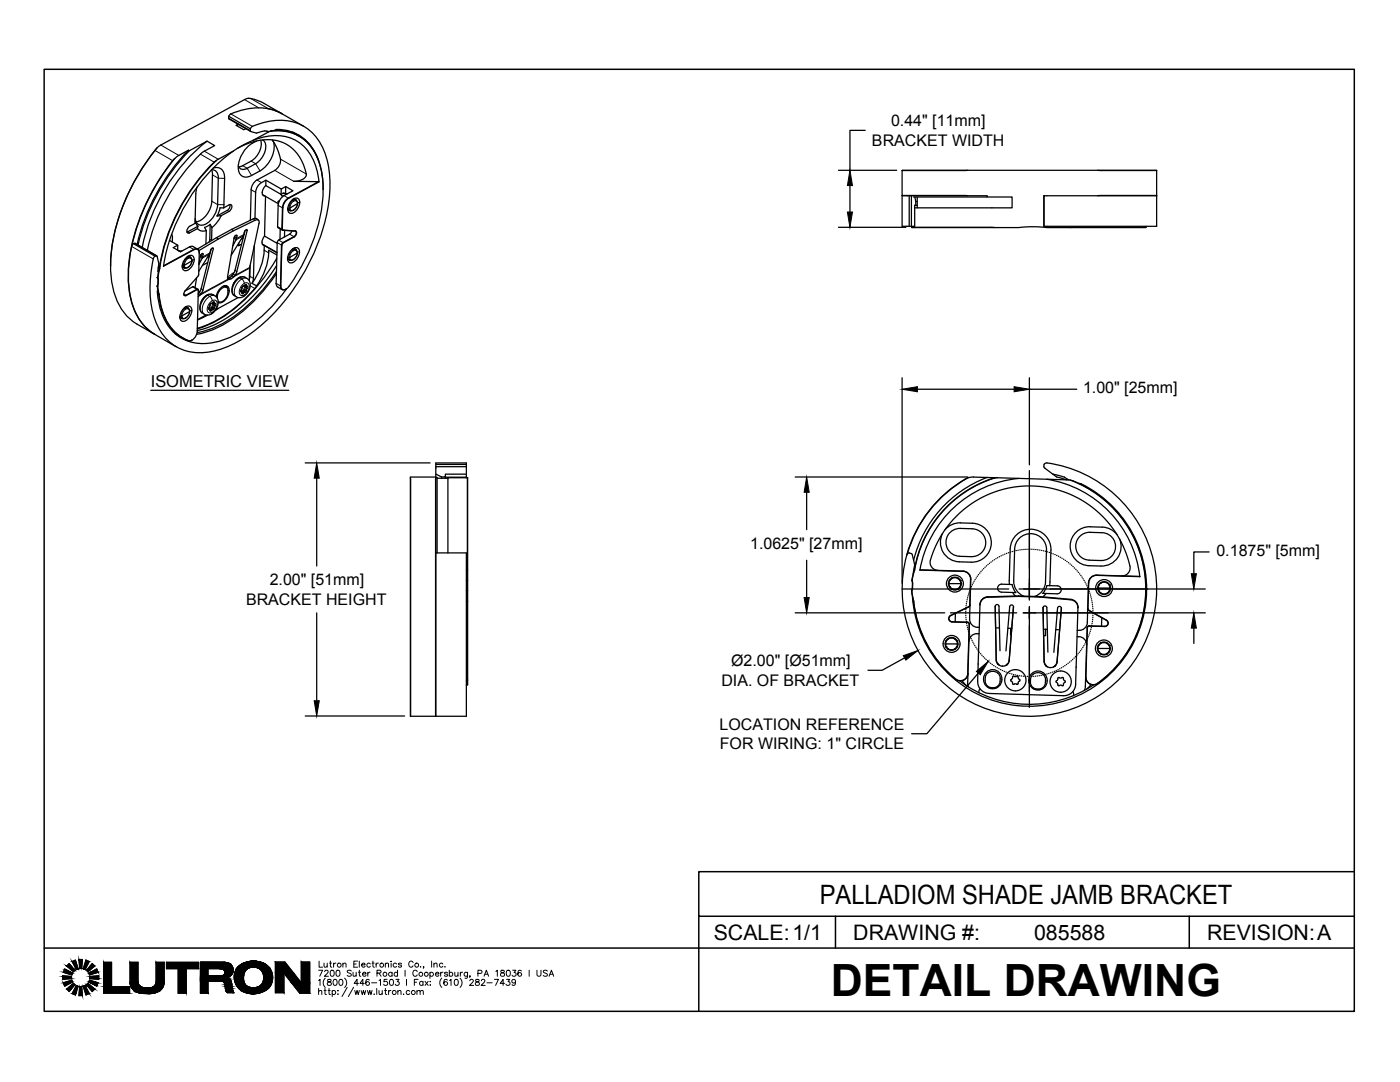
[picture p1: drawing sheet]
<svg xmlns="http://www.w3.org/2000/svg" width="279mm" height="216mm" viewBox="0 0 279 216" stroke-linecap="round" stroke-linejoin="round" font-family="sans-serif">
<defs><g id="words">
<text font-size="8.9" x="165.8" y="198.7">DETAIL DRAWING</text>
<text font-size="5.3" x="163.6" y="180.3">PALLADIOM SHADE JAMB BRACKET</text>
<g font-size="4.3">
<text x="142.4" y="187.5">SCALE:1/1</text>
<text x="170.3" y="187.6">DRAWING #:</text>
<text x="206.4" y="187.5">085588</text>
<text x="240.9" y="187.6">REVISION:A</text>
</g>
<text font-size="3.3" x="30.1" y="77.2">ISOMETRIC VIEW</text>
<g font-size="3.2">
<text x="174" y="29">BRACKET WIDTH</text>
<text x="177.8" y="25.2">0.44&quot; [11mm]</text>
<text x="216.1" y="78.5">1.00&quot; [25mm]</text>
<text x="149.7" y="109.6">1.0625&quot; [27mm]</text>
<text x="242.8" y="111">0.1875&quot; [5mm]</text>
<text x="53.8" y="116.8">2.00&quot; [51mm]</text>
<text x="49.1" y="120.7">BRACKET HEIGHT</text>
<text x="144" y="136.8">DIA. OF BRACKET</text>
<text x="145.9" y="132.9">Ø2.00&quot; [Ø51mm]</text>
<text x="143.6" y="145.6">LOCATION REFERENCE</text>
<text x="143.7" y="149.5">FOR WIRING: 1&quot; CIRCLE</text>
</g>
</g></defs>
<!-- layer: MD_Visible -->
<g fill="none" stroke="#000" stroke-width=".25">
<path d="M49.6 19.6l1.4 .3 1.3 .5 8.3 4.8M49.6 19.6l-.8 .3-16.9 9.2a29 29 0 0 0-6 8.9 35.2 35.2 0 0 0-3.8 15M31.3 29.6a42.3 42.3 0 0 0-9.1 20.7 17.9 17.9 0 0 0 2.1 11.4 9 9 0 0 0 3 3l7.9 4.5M34.9 31.6a42.2 42.2 0 0 0-8.6 17.3M34.9 31.6l-.1 .1a40.2 40.2 0 0 0-9.2 22.2 15.9 15.9 0 0 0 2.9 10.8l1.5 1.4 .9 .6a11 11 0 0 1-5-8 23 23 0 0 1 .6-9.9l.1-.2M35.7 31l-.8 .6M37.6 30l.2 .1 3.5-1.9 1.5 .8-2 1.2M37.6 30l-1.9 1M37.6 30a39.7 39.7 0 0 0-10.2 18.8M37.8 30.1a39.7 39.7 0 0 0-10.3 18.8M39.3 37.3l-.2 1.4-.2 5.3M40.8 30.2a36.3 36.3 0 0 0-10.3 15.6l-1.1 4.2"/>
<path d="M41.3 28.2a36.6 36.6 0 0 0-12.9 21.2M42.5 33.6a1.7 1.7 0 0 1 1.8 .2 1.7 1.7 0 0 1 .5 1.8l-.2 5.9M43.2 32l-.1 .1a37.4 37.4 0 0 0-11.3 21.4M45.6 23.6l4.4 2.6M45.6 23.6l4.3 2.5M45.6 23.2l4.4 2.5M45.6 23.2v.4M46.1 22.7l-.4 .5M46.6 30.1a35.9 35.9 0 0 0-14 23l6.1-3.3a.67 .67 0 0 1 .8 0 .67 .67 0 0 1 .3 .7 .7 .7 0 0 0-.3-.8 .7 .7 0 0 0-.8 .1l-6.1 3.3M47.4 29.6a10.3 10.3 0 0 1 9.5-1 8.3 8.3 0 0 1 4.2 6.5 2.7 2.7 0 0 1-2.5 1.1l5 .1-6.1 3.2a2.51 2.51 0 0 0-1.1 2l-.1 4.2M47.5 24.8l-.4 .2 1.6 .9 .4-.2M47.7 24.8l-.6 .2"/>
<path d="M49.9 26.1l.2 .1 1.1 .4M50 25.7l-.1 .4M50 25.7l.2-.4a11 11 0 0 1 11.4 .5 12.7 12.7 0 0 1 4.2 9.5 35.9 35.9 0 0 1-6 20.5 32.9 32.9 0 0 1-15 13.6 10.8 10.8 0 0 1-10.7-1 13 13 0 0 1-4.1-9.7 21.8 21.8 0 0 1 .8-7.4l.1-.2M50.1 32.1l-1.9 1.1-.6 .1M50.5 28a9.2 9.2 0 0 1 9.9 .9 11 11 0 0 1 3.3 7.4M51 32.7l-1.7 .9a1.17 1.17 0 0 1-1.7-.5M51 38.4l-.1 5.2M51.2 28.1a5.9 5.9 0 0 0-3.6 5.9 1.59 1.59 0 0 0 2.6 1 6.7 6.7 0 0 0 4.3-4.3l.1-.6a3.2 3.2 0 0 0-.1-2M52 28a4 4 0 0 1-1.9 4.1M52.4 38.8l3.1 1.9M52.4 27.9a2.13 2.13 0 0 1 .3 2.8l-.9 1.3-.8 .7M53 39.2l-.2 7.9"/>
<path d="M53 37l.1-1a2.8 2.8 0 0 0-2.1 2.4M53 37l3.1 1.8v-1.1l.9-.5v1.4M53.1 37a1.44 1.44 0 0 0-.4 2.1h.2M53.1 36l3 1.7M53.4 21.7a7.9 7.9 0 0 1 2.9 1 11.4 11.4 0 0 0-10.2 0M53.5 26.2l-.7-.1-1.6 .5M53.5 26.4l-4.8 2.5-5.1 2.9a37.4 37.4 0 0 0-11.7 21.8M53.5 26.4a8.4 8.4 0 0 1 10.3 6.2 24.6 24.6 0 0 1-1.4 15.7 32.8 32.8 0 0 1-5.2 9.3 .65 .65 0 0 1-.8 .2 .65 .65 0 0 1-.3-.8l.2-8.1M53.9 26.2a8.4 8.4 0 0 1 9.6 5.8 16.5 16.5 0 0 1 1 5.8M54.3 27.9l.2 .2M54.5 28.1a8.5 8.5 0 0 1 1.5 4.2l-.3 .7-.6 .8-3.8 2.1a2.47 2.47 0 0 0-1.2 2l-.1 6.1M54.8 26a8 8 0 0 1 8.4 5l.4 1.1"/>
<path d="M56.2 38.7l-.1 .1M56.3 38.6l1 .1M56.4 38.6h.6M56.6 38.5l.2 .1M57 37.2l1.5 .9a4.1 4.1 0 0 0-2.7 2l-.3 .9-.1 4.2M57.6 39.6a2.41 2.41 0 0 0-1.1 1.9M58.3 39.9a.85 .85 0 0 1 1.5 .1 2.17 2.17 0 0 1-1.9 2.6 1.51 1.51 0 0 1 0-2.3zM58.3 26.3l1.4 .8M58.5 39.8l.3-.1 .4 .3M58.7 39.7l.5 .4 .2 .5M63.6 36.3h.1M63.7 36.3l-6.1 3.3"/>
<path d="M180 34h50.8M180 39l13.1 .1M180 34l.1 5.1M181.5 39.1v6.1M181.9 39.1v6.3l.1-.2M182.3 39.3h14.7M182.6 39.3l.2 1.7M183.1 39.3v2.2M193.1 34h-13.1M208.4 39.1l-.1 6.1h22.5v-6.1h-22.4v6.1M219 34h11.8M230.8 39l-11.8 .1"/>
<path d="M230.8 34v5M230.8 39v.1M26.6 48.6l4.3 2.5M26.9 48.6h-.3M26.9 48.6l4.3 2.4M26.9 48.5l.1 .1M27 48.6l4.3 2.5M31.2 51l-.3 .1M31.2 51l.2 .2M31.3 57.1h.1M31.3 55.4l.2 .1M31.4 51.2a5.5 5.5 0 0 1 .1 3"/>
<path d="M31.4 57.1h.1M31.4 57.1l.3 1.6M31.4 58.6l.3 .1M31.5 57.1l.2 1.6M31.5 55.4l.1 .8-.1 .9M31.6 53.4l.2 .1M31.7 58.7a10.5 10.5 0 0 0 5 8.9l.9 .4 .7-.1M31.8 53.5l.1 .1M31.8 53.5a7.8 7.8 0 0 0-.3 3.2l-.1 .4M31.9 53.6l-.4 1.8M33.8 48l1.7 .9-.1 1 .9 .2M34.2 46.7a2.01 2.01 0 0 1 .2 1.6"/>
<path d="M35.5 48.9l-.9 .5 1.4 .8 1.8-.9M36.4 53l.1 .3 .5 .2M37.2 51.4a.85 .85 0 0 1 1.5 0 2.17 2.17 0 0 1-1.9 2.6 1.51 1.51 0 0 1 .1-2.3zM37.4 51.2h.3l.4 .3M37.6 51.2l.6 .4 .1 .4-1.7 .9M38.3 52l-.2 .8-.6 .6-.5 .1-.6-.3M38.6 49.2l-.8 .1M39 44v.6M39 44.6a2.14 2.14 0 0 0-1.7 1.2v.5l.3 .2 1.8-.9M39 44.6v-.5l.2 .6 .3 .5M39.2 55.4l-.3 2M39.3 57.7l-2.2 1.2h-.4v-.2"/>
<path d="M39.4 45.6a1.53 1.53 0 0 0 1.8 .4M39.5 57.7l-1-.5-1.6 .8M39.5 45.2l-2.2 1.1M39.5 45.2l-.1 .4M39.5 55.1l-2.5 2.9a.62 .62 0 0 0-.1 1l2.4-1.2 .3 .1-.1-.1-.2-.1M39.6 58.7l.3 .2M39.6 58l-.2 8.1a1.86 1.86 0 0 1-1.7 1.9 9.6 9.6 0 0 1-5.8-8l-.2-1.3M39.7 50a81.8 81.8 0 0 1 11.6-6.2l.3 .1 .1 .3v.4l-1.9 8.7v2.7M39.8 58.4l-.2 .2M39.8 58.4l.3 .2M39.8 50.5l-.1 4.3-.2 .3M39.9 58.9l-.4 .3"/>
<path d="M40.1 51.1h-.1M40.1 58.6l-.2 .3M40.1 50.8l-.2 .5M40.2 57.6l-.4 .8M40.5 50.7l-.1 .8-.7 1.2 .3-1.6M40.5 50.7v-.1h-.2l-.3 .4M40.7 59.4l.5-.5a1.26 1.26 0 0 1 1.3-.1l.7 .5 .3 .7a2.48 2.48 0 0 1-2.4 2.8l-.9-.5-.3-.7 .1-1.1zM41.2 46l-.1 2.7M41.5 52.4l-1.1 .6M41.5 58.8h.1M41.7 58.7a2.3 2.3 0 0 0-1.6 1.6M41.8 51.2l-.4 .2"/>
<path d="M41.9 44.8v3l-.2 .5M41.9 44.8l.4 .6M42 44.8l-1.2 .6 .4 .6M42 49.9l-.2 .8-2.1 3.4M42 49.9l.2-.3 .4-.1-2.1 8.4-.4 .7M42.1 50h-.1M42.1 49.7l-2 7.9M42.3 45.4l-.1 2.6M43.2 47.4l.4 .3M43.4 59.5a1.97 1.97 0 0 1 1.8-2.2 1.61 1.61 0 0 1 .1 2 1.29 1.29 0 0 1-1.7 .9M43.4 40.8l.2-5.2a1.36 1.36 0 0 0-1.4-1.7l.2 .7-.1 5.6a4.6 4.6 0 0 1-3.2 4.1M43.4 40.8a4.8 4.8 0 0 1-2.7 4.1 1.27 1.27 0 0 1-1.7-1.3"/>
<path d="M43.9 41.5h.7l1.1-.6 .4-.1a.97 .97 0 0 1-.4 1.4l-1.6 .8-.8 .1zM44.1 43l-.8 1.4-1 1M44.7 57l.5 .3M45.2 57l.1 .4M45.4 55.5l.4 .2M45.5 55.6l.1 .1M45.6 55.7h.2M45.7 58v.1M45.7 58.1a2.56 2.56 0 0 1-1.8 2.3h-.3M45.7 58a.86 .86 0 0 0-.5-1 .86 .86 0 0 0-1.1 .4 2.97 2.97 0 0 0-.9 1.8M45.9 40.8v.4l-.4 .7-2.2 1.2M46.1 50.9l2.4-3.8 .4-1 .4-.3-2.1 8.4-.3 .8"/>
<path d="M46.2 55.6l-.4 .1M46.2 55.6h.1M46.3 45.8l.3 .2M46.3 55l-.9 .5M46.5 49.1l.6-1.3 .1-.9-.3 .2-.2 .3-1.3 7.8 .2 .5M46.5 54.7l-.2 .3M46.5 54.7l.4 .3M46.6 55.2l-.4 .4M46.8 47.4l-.1 .1M46.9 55l-.3 .2-.3-.2M46.9 47.1l-.2 .6M47.1 55.9l.5-.4a1.23 1.23 0 0 1 1.3-.2l.7 .6 .3 .6a2.48 2.48 0 0 1-2.4 2.9l-.9-.6-.3-.7 .1-1.1z"/>
<path d="M47.4 48.9l.2 .1M47.5 59.4l-4.4 2.4M47.7 48.5l-.1 .5 .6-.3M47.9 55.3h.1M48 58l.3 .2v.3M48.1 55.3a2.3 2.3 0 0 0-1.6 1.5M48.5 47.5l-.4 .2M48.8 46.3v.1M48.9 46.1l-2 7.8-.4 .8M48.9 57l.4 .2M49 56.8l-.6 .4-.4 .9M49.9 55.1l-.1 .6"/>
<path d="M49.9 53v2.1M50.8 49l-.2 6.5-.3 1M51.2 57.1a25.4 25.4 0 0 1-11.8 8.4M51.6 43.9l-.4-.3h-.4a87.8 87.8 0 0 0-11.4 6.1l-.8-.5M52.3 48.7l3 1.7M52.7 49.9a12.4 12.4 0 0 1-2.4 6.6M52.7 49v.9M52.7 49l2.6 1.4M52.8 47.1l2.5 1.5M52.8 47.1l-.5 .9a.71 .71 0 0 0 .4 1M55.2 54.6a29 29 0 0 1-13.6 11.5l-2.4 .6M55.2 54.2a28.7 28.7 0 0 1-13.5 11.6l-2.4 .6"/>
<path d="M55.2 53l-2.5 3.6-3.1 3.4-3.2 2.7-2.7 1.6a15.9 15.9 0 0 1-4.3 1.7M55.2 51.5a32.3 32.3 0 0 1-13.5 13.3l-2.3 .8M55.3 50.9l-1.7-1a12.2 12.2 0 0 1-2.4 7.1l-.9-.5M55.4 45.2l.1 .2M55.5 45.4l.8 .5M55.5 40.3l.1 .2M55.9 45.7v2.1M56.3 45.7l.1 .2 2.5 .2M56.3 45.7l.2 .2 2.6 .3a.85 .85 0 0 1-.4 1.1M56.4 41.5l-.1 4.2M56.8 46v1.3M57.1 57.7h-.1"/>
<path d="M57.2 57.6a28 28 0 0 1-13 10.3 9.3 9.3 0 0 1-9.6-1.7 12.1 12.1 0 0 1-3.2-8.1M57.4 51.4l.1 .3 .5 .2M57.4 41.6l.1 .3 .5 .2M57.8 46.7l-2.2 1.2-.3 .5-.2 8.1 .2 .6 1 .7M58.2 49.8a.85 .85 0 0 1 1.5 .1 2.17 2.17 0 0 1-1.9 2.5 1.51 1.51 0 0 1 .1-2.2zM58.3 46.1l-.5 .6M58.4 49.6h.3l.4 .3M58.6 49.6l.7 .6 .1 .3-.2 .6-.9 .8h-.4l-.5-.3M58.7 47.2l-2.2 1.2-.3 .3-.2 8.3a.66 .66 0 0 0 .3 .8 .66 .66 0 0 0 .8-.1M58.7 47.3l-2.2 1.2-.2 .4M58.9 46.1l.2 .1v.4l-.4 .6M59.4 50.4l-1.7 1"/>
<path d="M59.4 40.6l-1.7 .9M59.4 40.6l-.2 .7-.6 .6-.6 .2-.5-.3M181.9 45.4h16.6M182 45.4h.5M182.5 45.2v.2h20.8a23.2 23.2 0 0 1 5.6 0h19.8v-.2M182.8 40.2h.3M183.1 41h-.6v4.2h-2.5v-6.1h17v.2h5v2.2h-19.5M228.7 45.4h-15.1M34.9 66.5l1.5 .9M35.9 63.1l.1 .3 .5 .2M36.7 61.5a.85 .85 0 0 1 1.5 0 2.17 2.17 0 0 1-1.9 2.6 1.51 1.51 0 0 1 .1-2.3zM36.9 61.3h.3l.4 .3"/>
<path d="M37.1 61.3l.5 .2 .2 .4v.5l-.2 .5-.5 .5-.4 .2-.7-.3M37.9 62.1l-1.7 .9M41.1 62.9l-1.7 .9M41.4 62.9l-2 .9M41.6 61.5l.3 .2v.3M42.5 60.5l.4 .1M42.6 60.3l-.6 .4-.4 .9M43.6 61.5l-.6 .4M43.7 60.2h-.1M81.9 95.4l.1 47.5M87 95.2v47.7h6.1v-32.6h-6.1M87 94.6l1.1 .6h.8v-.6h4.2"/>
<path d="M87 95.2h-5.1v47.7h5.1M87 95.4l-.1 47.5M87 95.3h.2v15M87 92.7v.4M87.2 95.4h2.2M88.1 95.2v.2M93.1 92.7h-6.1v-.3h6.1v2.9M93.1 93.1h-6.1v2.1M93.1 95.2h-4.2v.2M93.3 95.3h-3.9v15M93.3 95.3v18.4h-.2M93.3 95.4v22.5"/>
<path d="M193.1 95.4a24.9 24.9 0 0 0-12.1 15.4M197 95.3a23.8 23.8 0 0 0-14.7 16.5M198.5 95.4a23.2 23.2 0 0 0-16.1 18.7l-.4 1.7M199.1 95.3a18.8 18.8 0 0 0-8.9 4.7 23.2 23.2 0 0 0-7.7 13.7M203.3 95.5a22.2 22.2 0 0 0-19.7 18.2M208.5 93.4l2.4 1.8M208.5 93.4l-.2-.3 .1-.4 .3-.3a25.4 25.4 0 0 1 21.7 29.6 25.4 25.4 0 0 1-30.6 20.3 25.4 25.4 0 0 1-18.8-31.5M208.9 95.6a22.2 22.2 0 0 1 18.6 19.5M210.1 94.6l2.3 .6 1 .6M210.9 95.2l2 .5M213.6 95.8h.1a23.2 23.2 0 0 1 5.4 40.6M213.6 95.8l-19.6-.6a3.4 3.4 0 0 0-2.1 .9 25.4 25.4 0 0 0-10.8 14.4"/>
<path d="M213.6 95.8a23.2 23.2 0 0 1 5.5 40.5M215.2 96.4a17.6 17.6 0 0 1 6.5 4.3 23.4 23.4 0 0 1-6.4 38 23.4 23.4 0 0 1-33.2-19.5M93.1 120h.2v16.7M93.1 115.8h.2v2h-.2M93.3 119.9v-2.1v18.2a.39 .39 0 0 1 .1 .4 .39 .39 0 0 1-.3 .3M93.3 113.7v2.1M181 110.7l.5-.4 .5 .3 .5 2.1M181.9 117.8l.4 2.2M182 117.8l.4 2.1M182 115.8h.1M182 115.8l.1 .8-.1 1.3M182.3 120a23 23 0 0 0 8.7 15.7 1.53 1.53 0 0 0 2.2-1.3"/>
<path d="M182.3 119.9v.1M182.4 119.9a22.9 22.9 0 0 0 8.7 15.8 1.48 1.48 0 0 0 2-1.3l.3-9.8M182.5 113.7h.1M182.5 113.7a5.9 5.9 0 0 0-.4 3.3l-.1 .8M182.5 112.7l.1 .3M182.5 112.7l-.3 1.8M183.6 113.8l8.6 .2a1.54 1.54 0 0 1 1.5 1.6l-.2 5.3-3.8 1.9a.69 .69 0 0 0-.4 .8 .69 .69 0 0 0 .7 .5l3.1 .1 .3 .4M183.6 113.8l8.6 .1a1.6 1.6 0 0 1 1.6 1.7l-.3 7.9M187.2 113.8l-.4-.1a1.6 1.6 0 0 1-1.1-1.9 20.5 20.5 0 0 1 20.6-14.8 20.5 20.5 0 0 1 19.2 16.5 1.59 1.59 0 0 1-1.6 1.4M188.6 105.7a3.8 3.8 0 0 1 3.1-1.4 6.3 6.3 0 0 1 4.5 .8 3.9 3.9 0 0 1 1.4 4.4 3.9 3.9 0 0 1-3.8 2.7 7.4 7.4 0 0 1-4-.5 3.9 3.9 0 0 1-1.7-5.3M189.4 116.5h2.3M189.5 117.1h.1"/>
<path d="M189.5 117.1h-.1M189.6 117.1h.1M189.6 115.8h.1M189.6 115.8h-.1M189.9 117.4v.1M189.9 117.4h.1M189.9 115.5h.1M189.9 115.4v.1M189.9 115.3v.1M189.9 117.5v.1M191.2 115.4v.1M191.2 117.5v.1"/>
<path d="M191.2 115.3v.1M191.2 115.5h.1M191.2 117.4h.1M191.2 117.4v.1M191.5 115.8h.2M191.5 115.8h.1M191.5 117.1h.1M191.7 115.8h.1M191.7 117.1h-.2M193.9 111.1a2.78 2.78 0 0 0 2.8-2.7 2.78 2.78 0 0 0-2.7-2.9l-2.4-.1a2.78 2.78 0 0 0-2.8 2.7 2.78 2.78 0 0 0 2.7 2.9l2.4 .1M201.5 116.6h-1.6a.8 .8 0 0 0-.8 .7 .8 .8 0 0 0 .8 .9h2.2M201.5 116.6h.5l.2 .7 .5 .9h-.6"/>
<path d="M201.6 109.5l-.1 7.1M201.6 109.5a4.1 4.1 0 0 1 4.2-3.9 4.1 4.1 0 0 1 3.9 4.2l-.2 7.1M202.1 118.2l.6 .7M203.2 119l-6.1 .2a1.58 1.58 0 0 0-1.5 1.5M203.2 118.9v.1M203.2 119l4.4 .1M204.3 118.9a3.2 3.2 0 0 1-2-3l.2-6.3a3.2 3.2 0 0 1 3.3-3.1 3.2 3.2 0 0 1 3 3.3l-.1 6.3a3.2 3.2 0 0 1-2.2 2.9M207.6 119.1l6.1 .6a1.58 1.58 0 0 1 1.4 1.6M207.6 119v.1M208.7 118.4l2.3 .1M208.8 118.4l-.7 .7M209.5 116.9h1.5a.8 .8 0 0 1 .8 .8 .8 .8 0 0 1-.8 .8"/>
<path d="M209.5 116.9l-.6-.1-.2 .7-.6 .9h.6M215.3 107.2a2.73 2.73 0 0 1 2.2-1l2.4 .1a2.78 2.78 0 0 1 2.7 2.8 2.78 2.78 0 0 1-2.8 2.7 5 5 0 0 1-4.1-.7 2.78 2.78 0 0 1-.4-3.9zM219.2 117.3h2.2a1.17 1.17 0 0 1-1 1.2 1.17 1.17 0 0 1-1.3-.9 1.17 1.17 0 0 1 .8-1.4 1.18 1.18 0 0 1 1.6 1.1M219.3 118h-.1M219.3 118h.1M219.4 118h.1M219.4 116.7h.1M219.4 116.7h-.2M219.7 118.3v.1M219.7 118.3h.1M219.7 116.4h.1M219.7 116.2v.2"/>
<path d="M221 116.2v.2M221 116.4h.1M221 118.3h.1M221 118.3v.1M221.3 116.7h.1M221.3 118h.1M221.4 118h-.1M221.4 116.7h.1M221.5 118h.1M221.5 116.7h.1M223 106.7a3.9 3.9 0 0 0-3-1.5l-2.4-.1a3.9 3.9 0 0 0-4 3.8 3.9 3.9 0 0 0 3.7 4 7.4 7.4 0 0 0 4.1-.3 3.9 3.9 0 0 0 2-5.1M227.5 115.1l-8.6-.3a1.6 1.6 0 0 0-1.7 1.5l-.2 7.9a1.66 1.66 0 0 1-2 1.6"/>
<path d="M227.5 115.1l-8.6-.3a1.55 1.55 0 0 0-1.6 1.5l-.1 5.3 3.6 2.1a.68 .68 0 0 1 .4 .8 .68 .68 0 0 1-.7 .5l-3.1-.1-.3 .2-.4 10a1.48 1.48 0 0 0 .8 1.3 1.48 1.48 0 0 0 1.6-.1M93.3 135.8l-.2 .1M188.7 128.5h2.4M188.8 127.9h.1M188.8 129.1h.1M188.8 129.1l.1 .1M188.9 129.1h.1M188.9 127.8h.1M188.9 127.8l-.1 .1M189.2 129.5l.1 .1M189.2 129.5h.1M189.2 127.5h.1"/>
<path d="M189.3 127.4l-.1 .1M189.3 127.4h.1M189.3 129.6h.1M190.5 127.4l.1 .1M190.5 129.6h.1M190.5 127.4h.1M190.6 127.5h.1M190.6 129.5h.1M190.6 129.5l-.1 .1M190.7 122.4l-.1 1.7M190.9 127.8l.1 .1M190.9 127.8h.1"/>
<path d="M190.9 129.1h.1M191 127.9h.1M191 129.1l-.1 .1M191 129.1h.1M191.5 135.9a23 23 0 0 0 26.7 .8M192 135.8l.8 1M193.5 123.5a1.6 1.6 0 0 0 1.6 1.7M193.6 120.7l-.2 .4-3.7 1.7a.64 .64 0 0 0-.3 .7 .64 .64 0 0 0 .6 .6h3.1l.3 .3-.3 11.9 .2 .8M195.1 125.2h.3M195.4 126.5a1.65 1.65 0 0 0-2 1.5M195.6 120.7a1.56 1.56 0 0 1 1.5-1.6 83.4 83.4 0 0 1 17.1 .6 1.55 1.55 0 0 1 .9 1.6M195.6 120.7l-.5 15.2a2.34 2.34 0 0 0 2.3 2.5l14.9 .4a2.35 2.35 0 0 0 2.4-2.3l.4-15.2"/>
<path d="M195.6 137.4l-.2 .8M196.6 135.9a1.53 1.53 0 0 0 1.8 1.3 1.53 1.53 0 0 0 1.2-1.9 1.54 1.54 0 0 0-1.8-1.3 1.54 1.54 0 0 0-1.2 1.9M197.3 137.2l1.5 .1M198.6 121l.2 10.7 .4 .9M198.6 121a.39 .39 0 0 1 .4-.4 .39 .39 0 0 1 .4 .4l.2 8.8M198.7 125.3h.8M198.8 131.6l.4 .8M199.2 132.5v.1M199.2 132.6l.3 .2M199.2 132.5l.3 .3M199.5 132.8l.6 .1 .6-.1M200.8 129.9l.7-8.8a.38 .38 0 0 1 .4-.4 .38 .38 0 0 1 .4 .4l-.9 10.7-.4 .8"/>
<path d="M201 132.5l-.3 .3 .3-.2M201 132.5v.1M201.1 125.4h.6M201.9 125.4h-.2v1.2h.1M202.3 121.1l-.9 10.6-.4 .8M202.9 134.9l.3 .1v.3l.4 .4-.4 .5v.3h-.3M202.9 134.9h-.7l-.2 .6-.3 .2 .3 .3 .2 .5h.7M205.6 136.1a1.58 1.58 0 0 1 1.8-1.9 1.58 1.58 0 0 1 1.2 2.3l-.5 .7M205.6 136.1a1.5 1.5 0 0 0 .9 1.3 1.5 1.5 0 0 0 1.6-.2M206.3 137.5h1.6M208.2 121.2l.2 10.8 .3 .8M208.3 125.6h.4"/>
<path d="M208.4 131.9l.3 .8M208.7 125.6v1.2h-.4M208.7 125.6h.3M208.7 132.8v-.1l.3 .4M208.7 132.8l.3 .3M208.9 121.3l.2 8.8M208.9 121.3a.39 .39 0 0 0-.4-.4 .39 .39 0 0 0-.3 .4M209 135.9a1.86 1.86 0 0 1-2.3 1.7 1.86 1.86 0 0 1-1.3-2.6 1.86 1.86 0 0 1 2.7-.8 1.83 1.83 0 0 1 .9 1.7M209 133l.6 .2 .6-.1M210.2 133.1l.4-.3zM210.7 125.6l.8 .1M210.9 135.8l.3-.6 .6 .1 .2-.1 .5 .6"/>
<path d="M210.9 136.2l.4 .6 .3-.1 .5 .1 .1-.4 .3-.2M210.9 135.8l-.2 .2 .2 .2M211 132l-.4 .8M211.8 121.3l-.8 10.8-.4 .8M211.8 121.4a.39 .39 0 0 0-.3-.4 .39 .39 0 0 0-.4 .3l-.8 8.9M212.5 135.8l.1 .2-.1 .2M214.1 138l.1 .8M215 127a1.65 1.65 0 0 1 1.9 1.7M216.6 137l-.2 .8M216.7 135.1l-.1 1.9M216.7 135.1a1.53 1.53 0 0 0 .8 1.4 1.53 1.53 0 0 0 1.6-.1M217.1 121.4l.2 .4 3.5 2a.64 .64 0 0 1 .3 .7 .64 .64 0 0 1-.6 .5l-3.1-.1-.4 .2-.3 10"/>
<path d="M217.7 136.6l-.8 .9M219.1 129.4a1.18 1.18 0 0 1 1.2-1.2 1.18 1.18 0 0 1 1.2 1.2M219.1 129.4h2.3a1.14 1.14 0 0 1-1.1 1.2 1.14 1.14 0 0 1-1.2-1.2zM219.2 128.8h.1M219.2 130l.1 .1M219.2 130h.1M219.3 130.1h.1M219.3 128.7h.1M219.3 128.7l-.1 .1M219.6 130.4l.1 .1M219.6 130.4h.1M219.6 128.4h.1"/>
<path d="M219.7 128.3l-.1 .1M219.7 128.3h.1M219.8 128.2l-.1 .1M219.9 123.3l-.1 1.7M220.9 130.5l-.1 .1M220.9 130.5h.1M220.9 128.3l.1 .1M221 128.4h.1M221 130.4h.1M221 130.4l-.1 .1M221.3 128.7l.1 .1M221.3 128.7h.1"/>
<path d="M221.3 130.1h.1M221.4 128.8h.1M221.4 130l-.1 .1"/>
<circle cx="190.6" cy="116.5" r="1.18"/>
<circle cx="190.6" cy="116.5" r="1.69"/>
<circle cx="190.6" cy="116.5" r="1.29"/>
<circle cx="220.4" cy="117.3" r="1.69"/>
<circle cx="220.4" cy="117.3" r="1.29"/>
<circle cx="189.9" cy="128.5" r="1.18"/>
<circle cx="189.9" cy="128.5" r="1.69"/>
<circle cx="189.9" cy="128.5" r="1.29"/>
<circle cx="198.1" cy="135.5" r="1.87"/>
<circle cx="202.6" cy="135.7" r="2.12"/>
<circle cx="211.7" cy="136" r="2.12"/>
<circle cx="220.3" cy="129.4" r="1.69"/>
<circle cx="220.3" cy="129.4" r="1.29"/>
</g>
<!-- layer: MD_Visible Narrow -->
<g fill="none" stroke="#000" stroke-width=".2">
<path d="M48.8 19.9l2.9 1.6M50 19.6l3.5 2.1M30.9 30l3.6 2.1M32.1 28.9l3.6 2.1M40 30.8l2.7 1.5M40.8 30.2l2.8 1.6M42.4 34.9l1.2 .7h1.2M46.1 22.7l4.3 2.5M48.4 33.1l.9 .5 .9 1.4M50.1 32.1l.9 .6 .9 1.4M50.1 37.9l.9 .5M51.3 35.9l.9 .5"/>
<path d="M53.1 26.2l.4 .2M54.1 26l.2 .1M54.8 34l3.8 2.2M56 31.7l5.1 3M56 38.7l.4 .6M56 38.7h.1M56.1 38.8l.4 .4M56.7 39l.9 .6M57.3 38.7l-.3 .1M58.3 39.9l.2 .1a1.44 1.44 0 0 0-.6 2M59.1 40h-.5h-.1l.1 .2M26.3 49.2l4.3 2.5"/>
<path d="M36.3 50.1l-.3 .1M36.7 58.7l.5 .3M37.2 51.3l.2 .2a1.44 1.44 0 0 0-.6 1.9M37.5 46.3l.3 .2M37.5 51.6l.5-.1 .3 .5-.2 .7-.6 .6M37.5 51.6l-.5 .5-.2 .7 .2 .6 .5-.1M37.5 53.3v.1M37.8 49.3l.9 .5M38 51.4h-.4l-.2 .1 .1 .1M38.3 51.8h.4M38.4 57.2l.9 .6M40 58l-.4 .3"/>
<path d="M40.1 57.6l.4 .3M40.4 50.6l.1 .1M41.3 58.9h.2M41.5 58.9l.4 .2M41.5 58.9a2.9 2.9 0 0 0-1.3 3.4l.2 .2M41.8 50.7l-1.4 .8-.4-.4M41.9 59.1l.3 .4 .2 .5M41.9 59.1a2.9 2.9 0 0 0-1.3 3.4l.2 .2M41.9 47.8l.3 .2M41.9 50.5l-1.5 .8-.3-.3M42.3 40.1l1.1 .7h1.3M42.4 49.5l.2 .2"/>
<path d="M42.5 58.8l-.5-.1-.5 .2M42.9 59l-.5-.1-.5 .2M43.2 59l.2 .1M43.6 58l.2 .1M44.7 57.1l.5 .2M44.9 57l-.1 .1M45.3 42l.4 .2M45.5 57.8l.2 .2M45.5 58l.2 .1M45.6 55.7l-5.5 2.9M45.8 55.7l-5.9 3.2M45.8 55.4l.4 .2"/>
<path d="M46.7 54.4l-.7 .4-.6 .7M46.9 53.9l.3 .3M47.1 46.9l.2 .2M47.7 55.4h.2M47.9 55.5l.3 .2M47.9 55.4a2.9 2.9 0 0 0-1.3 3.4l.2 .2M48 58.1h.1M48.1 58v.1M48.1 58.1v.2M48.1 57.8h.1M48.1 57.8l-.1 .3 .1 .2M48.1 58.3l.2 .2"/>
<path d="M48.2 55.7l.4 .3 .1 .5M48.2 55.7a2.9 2.9 0 0 0-1.2 3.3l.2 .2M48.3 58.5l.1 .2 .2-.2M48.3 57.5l-.2 .3M48.3 57.4v.1M48.3 58.4v.1M48.5 58.4l.1 .1M48.5 58.4l-.2 .1M48.5 47.1l-1.4 .7-.3-.3M48.6 57.9v.2M48.6 57.9l-.5 .2M48.6 57l-.1 .1"/>
<path d="M48.6 58.1l.2 .1M48.6 58.1l-.3 .2 .2 .1M48.7 46.8l-1.5 .8-.4-.3M48.7 57.8l-.1 .1M48.7 57.8l.2 .1-.3 .2M48.7 57.1h.2M48.7 56.5a1.86 1.86 0 0 0-.8 2.3l.5 .2 .3-.2M48.7 56.5a.62 .62 0 0 1 .7 0 .62 .62 0 0 1 .3 .6 2.19 2.19 0 0 1-1 1.7M48.7 58.8l-.1 .4M48.8 46.4h.1M48.8 58.2l.1 .1M48.8 58.2l-.3 .2"/>
<path d="M48.9 56.9v.3M48.9 58.3l-.3 .2M48.9 56.9h.1M48.9 57.2l.1 .1M48.9 55.3l-.5-.1-.5 .2M48.9 57.2l-.2 .6M49 56.8l.1 .1M49 57.3l.2 .2M49 57.3l-.1 .5 .1 .1M49 56.9h.2M49.1 56.9l-.1 .4M49.1 57.9l-.3 .3"/>
<path d="M49.1 45.8l.2 .2M49.2 57.9l-.1 .3-.2 .1M49.2 56.9v-.1h-.2l-.6 .4-.1 .3M49.2 57.9h-.2M49.2 57.4l.2 .2M49.2 57.5l-.1 .4M49.2 56.9l.2 .2M49.3 55.6l-.5-.1-.6 .2M49.4 57.1l-.2 .4M49.4 57.1l.1 .2-.1 .3M49.4 57.6l-.2 .3M49.8 53.5l-3.2 1.7"/>
<path d="M49.8 53.4l-2.9 1.6M49.9 55.1l.7 .4M49.9 57l.9 .6M50.5 43.7l.4 .3M52.7 49.9l.9 .5M55.1 56.5l.9 .5M55.3 48.4l1 .5M55.4 45.2l.9 .5M55.5 41l.9 .5M55.6 40.2l-.1 .2M55.6 40.2l-.1 .1M55.6 40.2h.1"/>
<path d="M55.6 40.1v.1M55.6 47.9l.9 .6M55.7 40.1h-.2v.2M56.5 45.9h-.1M57.8 46.7l.9 .6M58.3 49.8l.1 .1a1.45 1.45 0 0 0-.5 2M58.5 51.8h.1M58.5 50h.5l.3 .5-.2 .6-.6 .7M58.5 50l-.4 .5-.3 .7 .2 .6h.5M58.6 40.2l.5-.1 .3 .5-.3 .7-.5 .6M58.6 40.2l-.5 .4-.2 .7 .1 .6 .2 .1 .4-.1M58.6 41.9v.1"/>
<path d="M59 46.1h-.1M59 49.8h-.4l-.2 .1 .1 .1M59.3 50.3h.5M59.4 40.4h.4M36.8 61.4l.1 .2a1.44 1.44 0 0 0-.5 1.9M37 63.4v.1M37 61.7h.6l.2 .4-.2 .8-.6 .5M37 61.7l-.5 .5-.2 .7 .2 .6 .5-.1M37.6 61.5h-.5l-.2 .1 .1 .1M37.7 68h-.1M37.8 61.9l.5 .1M41.6 61.6h.1"/>
<path d="M41.6 61.6h.2M41.7 61.4v.1M41.7 61.6v.2M41.7 61.3l-.1 .3 .1 .2M41.7 61.3h.1M41.8 61.7l.1 .2M41.9 61.9l.1 .2 .2-.1M41.9 61l-.2 .3M41.9 60.9v.1M41.9 61.9h.1M42.1 61.9l.1 .1M42.1 61.9l-.2 .1"/>
<path d="M42.2 61.4l.2 .3M42.2 61.4l-.4 .2M42.2 60.5l-.2 .1-.1 .4M42.3 60.5l.2 .1M42.3 60a1.86 1.86 0 0 0-.8 2.3l.5 .1 .4-.1M42.3 60a.62 .62 0 0 1 .8-.1 .62 .62 0 0 1 .3 .7 2.19 2.19 0 0 1-1 1.7M42.4 62.3l-.2 .3M42.4 61.6l.1 .2M42.5 61.6l-.4 .3M42.5 61.3l.2 .1M42.5 60.4l.2-.2 .1 .2M42.5 60.4l-.4 .2"/>
<path d="M42.5 61.3l-.1 .2-.5 .2 .2 .2M42.5 60.4v.2M42.5 61.8l-.3 .2M42.5 61.3l-.3 .1M42.5 60.4h.1M42.5 60.6v.1M42.5 60.7l.1 .1M42.5 60.7l-.2 .6M42.5 60.3l.2 .1M42.6 60.3l.1 .1M42.6 60.8l.2 .1M42.7 60.8l-.2 .5"/>
<path d="M42.7 61.4h.1v.1l-.3 .3M42.7 60.4h.1M42.7 60.4v.2M42.7 61.4l-.3 .3M42.7 60.6v.2M42.8 60.4l.1 .2M42.8 60.9l.2 .2M42.8 60.9l-.1 .5M43 61.1l-.2 .3M43 60.6l-.2 .3M43 60.6l.1 .1-.1 .3"/>
</g>
<!-- layer: BORDER -->
<path d="M8.8 13.8h261.5v188h-261.5zM270.3 173.9h-130.8v8.9h130.8M8.8 189.2h261.5M139.5 182.8v19M166.7 182.8v6.4M237.3 182.8v6.4" fill="none" stroke="#000" stroke-width=".3"/>
<!-- layer: TEXT -->
<g fill="none" stroke="#000" stroke-width=".2">
<path d="M63.6 193.6h.8l-.6 1.2M63.6 195.7l.3-.3v1.2M63.6 197.9l.3-.3 .3 .1v.7M63.6 197.2v1.2M63.7 191.8v1.2h.7M64.7 192.2v.7l.3 .1 .3-.2M64.7 197.6h.4M64.8 193.9l.1-.2 .4-.1 .2 .3-.8 .9h.8M64.9 197.2v1v.2h.2M64.9 195.2a1.24 1.24 0 0 0 0 1.8M65.3 192.2v.8M65.4 195.5v.3l.5 .2 .2 .2a.41 .41 0 0 1-.4 .4 .41 .41 0 0 1-.4-.4l.8-.5-.1-.2z"/>
<path d="M65.5 197.6h.4M65.7 197.2v1v.2h.2M65.8 192.2h.4M65.9 191.8v1l.3 .2M66.1 193.7l.1-.1a.62 .62 0 0 1 .5 .6 .62 .62 0 0 1-.5 .6 .78 .78 0 0 1-.1-1.1zM66.3 197.8a.39 .39 0 0 1 .6 0 .39 .39 0 0 1 0 .5 .39 .39 0 0 1-.6 0M66.3 197.6v1.2M66.6 192.2v.8M66.6 195.5a.59 .59 0 0 1 .8 .4 .59 .59 0 0 1-.5 .7h-.1a.76 .76 0 0 1-.2-1.1zM67 192.2h-.3l-.1 .3M67.2 193.7l.2-.1a.62 .62 0 0 1 .5 .6 .62 .62 0 0 1-.5 .6 .78 .78 0 0 1-.2-1.1zM67.4 197.7h.1z"/>
<path d="M67.4 198.4h.1zM67.8 195.5a.59 .59 0 0 1 .7 .4 .59 .59 0 0 1-.4 .7h-.1a.76 .76 0 0 1-.2-1.1zM68.4 192.4l.3-.2h.3l.1 .8M68.4 192.2v.8M68.8 195.2a1.22 1.22 0 0 1 0 1.8M69.3 197l-1 1.8M70.1 193.8l-.3-.2-.5 .2 .1 .3 .7 .4v.1l-.3 .2-.5-.2M70.5 194v.8h.3l.3-.2M70.6 197l-1.1 1.8M70.6 192.4h.5M70.8 197.6l.2 .8 .3-.8 .2 .8 .2-.8M71.1 194v.8"/>
<path d="M71.4 191.8h-.8v1.2h.8M71.5 196.2h-.8l.6-.8v1.2M71.5 194h.4M71.7 191.8v1.2M71.7 193.6v1l.3 .2M72.1 197.6l.2 .8 .2-.8 .3 .8 .2-.8M72.2 192.5h.7a.39 .39 0 0 0-.5-.3 .39 .39 0 0 0-.3 .4 .39 .39 0 0 0 .4 .4l.4-.2M72.4 194.3h.6a.39 .39 0 0 0-.5-.2 .39 .39 0 0 0-.2 .6 .39 .39 0 0 0 .6 .1l.1-.2M72.7 196.2h-.9l.6-.8v1.2M73.3 197.6l.3 .8 .2-.8 .2 .8 .3-.8M73.4 194v.8M73.7 195.6l-.1-.1a.59 .59 0 0 0-.7 .4 .59 .59 0 0 0 .4 .7 .38 .38 0 0 0 .4-.3 .38 .38 0 0 0-.3-.4 .38 .38 0 0 0-.4 .3"/>
<path d="M73.9 194l-.3 .1-.2 .2M73.9 192.4a.39 .39 0 0 0-.6-.1 .39 .39 0 0 0 0 .6 .39 .39 0 0 0 .6-.1M74.2 196.1h1M74.2 192.2h.5M74.4 191.8v1l.3 .2M74.7 198.3v.1M75.1 192.2v.8M75.2 197.2v1.2M75.2 194.2l.7-.1 .1-.4-.8-.1v1.2M75.5 192.2h-.3l-.1 .3M75.6 195.7l.3-.3v1.2M75.6 197.6l.1 .8h.3l.3-.2"/>
<path d="M75.6 194.2l.4 .6M76.3 197.6v.8M76.7 197.6h.4M76.9 192.4l.3-.2h.3v.8M76.9 192.2v.8M76.9 197.2v1l.1 .2h.2M77.3 195.4h-.6l-.1 .5a.43 .43 0 0 1 .7 0 .43 .43 0 0 1-.1 .7 .43 .43 0 0 1-.6-.2M77.5 197.6v.8M77.9 195.5l.2-.1a.62 .62 0 0 1 .4 .6 .62 .62 0 0 1-.4 .6 .78 .78 0 0 1-.2-1.1zM78 197.6l-.3 .1-.2 .3M78.1 191.8v.1zM78.1 192.2v.8"/>
<path d="M78.2 194.2a.39 .39 0 0 0-.5-.1 .39 .39 0 0 0 0 .6 .39 .39 0 0 0 .5-.1M78.2 194v.8M79 195.4h.6l-.3 .5a.4 .4 0 0 1 .3 .6 .4 .4 0 0 1-.7-.1M79.2 192.4a.39 .39 0 0 0-.6-.1 .39 .39 0 0 0 0 .6 .39 .39 0 0 0 .6-.1M79.3 194.2a.38 .38 0 0 0-.5-.1 .38 .38 0 0 0 0 .6 .38 .38 0 0 0 .5-.1M79.3 193.6v1.2M79.4 197.9l.3-.3 .3 .1v.7M79.4 197.6v.8M80.1 192.4l-.2-.2h-.3v.3l.5 .1v.2l-.2 .2-.4-.2M80.6 198.3v.1M80.8 193.6v1.2M81.1 195.4v1.2"/>
<path d="M81.8 197.8a.39 .39 0 0 0-.6 0 .39 .39 0 0 0 0 .5 .39 .39 0 0 0 .6 0M82.4 192.1a.45 .45 0 0 0-.5-.3 .45 .45 0 0 0-.3 .4v.3a.45 .45 0 0 0 .3 .5 .45 .45 0 0 0 .5-.3M82.7 196h.4M83.2 197.9l.3-.3 .3 .1v.7M83.2 197.6v.8M83.3 193.9a.45 .45 0 0 0-.5-.3 .45 .45 0 0 0-.4 .5v.2a.45 .45 0 0 0 .4 .5 .45 .45 0 0 0 .5-.3M83.4 195.4h-.7v1.2M83.8 197.9l.3-.3 .3 .1 .1 .7M84 192.9h.1M84.4 196a.38 .38 0 0 0-.6-.1 .38 .38 0 0 0 0 .6 .38 .38 0 0 0 .6 0M84.4 195.8v.8M84.6 192.9h-.1h.1l-.1 .3"/>
<path d="M84.8 195.8l.7 .8M85.5 195.8l-.7 .8M85.8 194.2a.39 .39 0 0 1 .6-.1 .39 .39 0 0 1 0 .6 .39 .39 0 0 1-.6-.1M85.8 195.9h.1zM85.8 196.6h.1zM85.8 194v1.2M86.1 191.8v1.2M86.6 192.4l.3-.2h.3v.8M86.6 192.2v.8M86.9 194.3h.7a.39 .39 0 0 0-.5-.2 .39 .39 0 0 0-.2 .6 .39 .39 0 0 0 .6 .1l.1-.2M87.9 194v.8M88.2 195.2a1.24 1.24 0 0 0 0 1.8"/>
<path d="M88.4 192.4a.38 .38 0 0 0-.6-.1 .38 .38 0 0 0 0 .6 .38 .38 0 0 0 .6-.1M88.4 194l-.3 .1-.2 .2M88.8 192.9h.1M89.3 195.6l-.1-.1a.59 .59 0 0 0-.7 .4 .59 .59 0 0 0 .4 .7 .37 .37 0 0 0 .4-.3 .37 .37 0 0 0-.3-.4 .37 .37 0 0 0-.4 .3M89.3 194.2l-.2-.2-.4 .2 .6 .3v.3h-.4l-.2-.2M89.7 194.2a.39 .39 0 0 1 .5-.1 .39 .39 0 0 1 0 .6 .39 .39 0 0 1-.5-.1M89.7 193.6v1.2M89.7 195.7l.3-.3v1.2M90.8 194v.8h.3l.3-.2M90.8 195.5a.59 .59 0 0 1 .7 .4 .59 .59 0 0 1-.4 .7h-.1a.76 .76 0 0 1-.2-1.1zM91.4 194v.8M91.8 195.2a1.24 1.24 0 0 1 0 1.8"/>
<path d="M91.9 194v.8M92.3 194l-.3 .1-.1 .2M93.3 194v1.1l-.5 .1M93.3 194.2a.38 .38 0 0 0-.6-.1 .38 .38 0 0 0 0 .6 .38 .38 0 0 0 .6-.1M93.8 195.7l.2-.3 .3 .1 .2 .2-.2 .4-.6 .5h.8M93.8 194.8h-.1h.1l-.1 .2M95 195.5v.3l.5 .2 .2 .2a.39 .39 0 0 1-.5 .4 .39 .39 0 0 1-.3-.5l.7-.4v-.2zM95.4 194.2h.7v-.5l-.7-.1v1.2M96.1 195.7l.2-.3 .4 .1 .1 .2-.2 .4-.6 .5h.8M96.6 194.8l.5-1.2 .4 1.2M96.8 194.4h.5M97.2 196.1h1"/>
<path d="M98.7 195.4h.8l-.6 1.2M99 193.8l.3-.2v1.2M100 193.7v.3l.5 .2 .2 .2a.4 .4 0 0 1-.4 .4 .4 .4 0 0 1-.4-.4l.7-.5v-.2zM100.7 196.2h-.9l.6-.8v1.2M101.1 195.4h.6l-.3 .5a.4 .4 0 0 1 .3 .6 .4 .4 0 0 1-.7-.1M101.2 193.7l.2-.1a.63 .63 0 0 1 .5 .6 .63 .63 0 0 1-.5 .6 .77 .77 0 0 1-.2-1.1zM102.3 193.6h.6l-.3 .5a.4 .4 0 0 1 .3 .6 .4 .4 0 0 1-.7-.1M102.9 195.8a.38 .38 0 0 1-.5 .3 .38 .38 0 0 1-.2-.6 .38 .38 0 0 1 .6 .1l.1 .2a.57 .57 0 0 1-.5 .8l-.2-.1M104 193.8v-.1a.59 .59 0 0 0-.7 .4 .59 .59 0 0 0 .4 .7 .37 .37 0 0 0 .4-.3 .37 .37 0 0 0-.4-.4 .37 .37 0 0 0-.4 .3M105.6 193.6v1.2M107.2 193.6v.9l.3 .3 .4-.2 .1-1M109.2 193.8l-.3-.2-.5 .2 .1 .3 .7 .4v.1l-.3 .2-.5-.2"/>
<path d="M109.6 194.8l.4-1.2 .5 1.2M109.8 194.4h.5"/>
<circle cx="67.7" cy="192.6" r=".4"/>
<circle cx="76.2" cy="192.6" r=".4"/>
<circle cx="76.8" cy="194.4" r=".4"/>
<circle cx="78.7" cy="198" r=".4"/>
<circle cx="82.5" cy="198" r=".4"/>
<circle cx="83.2" cy="192.6" r=".4"/>
<circle cx="84" cy="194.4" r=".4"/>
<circle cx="85.1" cy="194.4" r=".4"/>
</g>
<g fill="none" stroke="#000" stroke-width=".25">
<path d="M167.3 34h11.6M169.6 37v5.3M172.7 26h-3.1v8M167.3 45.4h13.5M30.1 77.9h27.5M180 75.4v41M183.1 77.7h19.3M205.4 75.4v17.4M205.4 77.7h9.5M60.9 92.4h24.9M63.2 95.4v17.5M158.7 95.2h34.4"/>
<path d="M161 98.2v7.5M205.4 93.9v25.8M161 111.8v7.4M180 117.5h21.3M193 119.6v.1M193.1 119.2v.1M193.2 118.9h.1M193.3 118.5v.1M193.4 118.1v.1M193.6 117.7v.1M193.7 117.4v.1M193.9 117v.1"/>
<path d="M194.1 116.7h-.1M194.2 116.3v.1M194.4 116h.1M194.6 115.6v.1M194.8 115.3v.1M195.1 115h-.1M195.3 114.6v.1M195.6 114.3l-.1 .1M195.8 114v.1M196.1 113.7l-.1 .1M196.3 113.4v.1M196.6 113.2h.1"/>
<path d="M196.9 112.9h-.1M197.2 112.6l-.1 .1M197.5 112.4h-.1M197.8 112.1v.1M198.1 111.9h.1M198.5 111.7h-.1M198.8 111.5h-.1M199.1 111.3h.1M199.5 111.1h-.1M199.8 110.9h.1M200.2 110.7l-.1 .1M200.6 110.6h-.1"/>
<path d="M200.9 110.4h.1M201.3 110.3h-.1M201.7 110.2h-.1M202.1 110.1h-.1M202.4 109.9v.1M202.8 109.9h-.1M203.2 109.8h-.1M203.4 117.5h37.1M203.6 109.7h-.1M204 109.7h-.1M204.3 109.6h.1M204.8 109.6h-.1"/>
<path d="M205.1 109.6h.1M205.5 109.6h.1M205.9 109.6h.1M206.3 109.6h.1M206.7 109.7h.1M207.1 109.7h.1M207.5 109.8h.1M207.9 109.8h.1M208.3 109.9h.1M208.6 110h.1M209 110.1h.1M209.4 110.2l.1 .1"/>
<path d="M209.8 110.4h.1M210.1 110.5h.1M210.5 110.6l.1 .1M210.9 110.8h.1M211.2 111h.1M211.6 111.2h.1M211.9 111.4h.1M212.3 111.6h.1M212.6 111.8h.1M212.9 112l.1 .1M213.2 112.3h.1M213.5 112.5l.1 .1"/>
<path d="M213.8 112.8h.1M214.1 113l.1 .1M214.4 113.3l.1 .1M214.7 113.6v.1M215 113.9h.1M215.2 114.2h.1M215.5 114.5v.1M215.7 114.8v.1M215.9 115.1l.1 .1M216.1 115.5h.1M216.3 115.8l.1 .1M216.5 116.1l.1 .1"/>
<path d="M216.7 116.5l.1 .1M216.9 116.8v.1M217.1 117.2v.1M217.2 117.6v.1M217.4 117.9v.1M217.5 118.3v.1M217.6 118.7v.1M217.7 119.1v.1M217.8 119.5h.1M217.9 119.9h.1M241.3 110.1h-3v4.4M63.2 122.3v17.5"/>
<path d="M158.7 122.3h29.8M180.5 131.3l-4.5 2.4h-3M189.7 122.3h13.2M192.7 122v.1M192.7 122.4v.1M192.7 122.8v.1M192.8 121.6v.1M192.8 123.2v.1M192.8 121.2v.1M192.8 123.6v.1M192.8 120.8v.1M192.9 124h.1"/>
<path d="M192.9 120.4v.1M192.9 124.4h.1M192.9 120v.1M193 124.8h.1M193.1 125.1v.1M193.1 125.5l.1 .1M193.3 125.9v.1M193.4 126.3v.1M193.5 126.7h.1M193.7 127v.1M193.8 127.4v.1M194 127.7v.1"/>
<path d="M194.1 128.1l.1 .1M194.3 128.5h.1M194.5 128.8l.1 .1M194.7 129.1l.1 .1M195 129.5h.1M195.2 129.8v.1M195.2 134.3l-10.2 12.1h-3.1M195.4 130.1l.1 .1M195.7 130.4v.1M195.9 130.7l.1 .1M196.2 131l.1 .1M196.5 131.3h.1"/>
<path d="M196.8 131.6h.1M197.1 131.8v.1M197.4 132.1h.1M197.7 132.3v.1M198 132.6h.1M198.3 132.8h.1M198.6 133l.1 .1M199 133.2v.1M199.3 133.4l.1 .1M199.7 133.6h.1M200 133.8h.1M200.4 133.9l.1 .1"/>
<path d="M200.7 134.1h.1M201.1 134.2l.1 .1M201.5 134.4h.1M201.9 134.5h.1M202.3 134.6h.1M202.6 134.7h.1M203 134.8h.1M203.4 134.8h.1M203.8 134.9h.1M204.2 122.3h36.3M204.2 134.9h.1M204.6 135h.1"/>
<path d="M205 135h.1M205.4 135h.1M205.4 121v20.1M205.8 135h.1M206.3 135h-.1M206.7 134.9h-.1M207 134.9h.1M207.4 134.8h.1M207.8 134.8h.1M208.2 134.7h-.1M208.6 134.6h-.1M209 134.5h-.1"/>
<path d="M209.4 134.4h-.1M209.7 134.2v.1M210.1 134.1h-.1M210.5 133.9l-.1 .1M210.8 133.8h.1M211.2 133.6h-.1M211.5 133.4v.1M211.9 133.2l-.1 .1M212.2 133v.1M212.6 132.8h-.1M212.9 132.6h-.1M213.2 132.3l-.1 .1"/>
<path d="M213.5 132.1h-.1M213.8 131.8l-.1 .1M214.1 131.6h-.1M214.4 131.3h-.1M214.7 131l-.1 .1M214.9 130.7v.1M215.2 130.4l-.1 .1M215.4 130.1v.1M215.7 129.8l-.1 .1M215.9 129.5h.1M216.1 129.1v.1M216.3 128.8v.1"/>
<path d="M216.5 128.5h.1M216.7 128.1v.1M216.9 127.8h.1M217.1 127.4l-.1 .1M217.2 127v.1M217.4 126.7h-.1M217.5 126.3v.1M217.6 125.9v.1M217.7 125.5v.1M217.8 125.1v.1M217.9 124.8h.1M218 124.4h-.1"/>
<path d="M218 120.2v.1M218 120.6v.1M218 124v.1M218.1 123.6v.1M218.1 121v.1M218.1 123.2v.1M218.1 121.4v.1M218.1 122.8v.1M218.1 121.8v.1M218.1 122.2v.1M218.1 122.4v.1M238.3 125.3v3.1"/>
<path d="M60.9 142.9h19.9M12.5 194.7l1.8 .2v.4l-1.8 .1zM12.7 196.1l1.6-.5 .2 .3-1.6 .9zM12.9 193.4l1.6 .8-.2 .3-1.6-.5zM13.3 197.4l1.4-1.2 .2 .3-1.1 1.3zM13.3 192.8l.5-.5 1.1 1.3-.2 .3zM14.4 191.9l.6-.3 .6 1.7-.4 .1zM15.2 196.7l.4 .1-.6 1.7-.6-.2zM15.8 191.5h.7l-.2 1.7h-.4zM15.9 196.9h.4l.2 1.8h-.7zM16.6 196.8l.4-.1 .8 1.6-.6 .2zM17.2 191.6l.6 .3-.8 1.5-.4-.1z"/>
<path d="M17.3 196.5l.2-.3 1.4 1.2-.5 .4zM17.7 194.2l1.6-.8 .3 .6-1.7 .5zM17.9 195.6l1.7 .5-.3 .7-1.6-.9zM17.9 194.9l1.8-.2v.7l-1.8-.1zM18.4 192.3l.5 .5-1.4 1.1-.2-.3zM20.7 192h1.6v4.9h3.6v1.3h-5.2zM26 192h1.5v3.9a1.37 1.37 0 0 0 1.6 1.2h1.1a1.19 1.19 0 0 0 1-1.2v-3.9h1.6v4.1l-.2 .7-.5 .7a3.7 3.7 0 0 1-2.7 .8l-.6-.1a2.44 2.44 0 0 1-2.8-2.3zM33.2 192h6.4v1.3h-2.4v4.9h-1.6v-4.9h-2.4zM40 192h5l1 .4 .5 .8a1.6 1.6 0 0 1-1.3 1.9v.2h.2a.83 .83 0 0 1 .8 1l.2 1.1 .3 .7h-1.3a2.24 2.24 0 0 1-.6-1.8l-.2-.4-.3-.1h-2.8v2.4h-1.5zM41.5 193.3h2.8l.5 .5 .1 .5-.6 .4h-2.8zM47.5 193a4.4 4.4 0 0 1 6.6 .6l.2 .7 .1 .9-.2 1-.5 .8a4.2 4.2 0 0 1-6.7-.8l-.2-.9v-.9l.3-.9zM49.1 193.5a2.08 2.08 0 0 1 3.1 .2 2.08 2.08 0 0 1-.5 3.1 2.08 2.08 0 0 1-3-.9v-1.4z"/>
<path d="M55 192h1.9l3.2 4.1v-4.1h1.7v6.2h-2l-3.1-4v3.9h-1.7z"/>
</g>
<g fill="#000" stroke="#000" stroke-width=".2">
<path d="M169.6 34l.5 3h-1zM169.1 42.3h1l-.5 3.1zM180 77.7l3.1-.5v1zM202.4 77.2l3 .5-3 .5zM63.2 92.4l.5 3h-1zM161 95.2l.5 3h-1zM160.5 119.2h1l-.5 3.1zM237.7 114.5h1.1l-.5 3zM62.7 139.8h1l-.5 3.1zM180.3 130.8l2.9-1-2.4 1.9zM194.9 134l2.3-2-1.6 2.6zM238.3 122.3l.5 3h-1.1z"/>
<path d="M12.5 194.7l1.8 .2h-1.8zM12.5 195.3h1.8l-1.8 .1zM12.9 196.7h.2zM12.9 193.4h.2zM13.2 194.2h1.3l-.2 .3zM13.3 197.4h.9l-.4 .4zM13.8 192.3l.4 .5h-.9zM13.2 195.9l1.1-.3 .2 .3zM14.3 193.6h.6l-.2 .3zM14.4 198.3h.7l-.1 .2zM14.3 196.5l.4-.3 .2 .3zM14.4 191.9l.6-.3 .1 .3z"/>
<path d="M15.2 193.4h.2zM15.2 196.7l.2 .1zM16.6 196.8h.5l.7 1.5zM16.8 193.4h.2zM16.8 196.8h.2zM17.2 191.6l.6 .3h-.7zM17.3 196.5h.6l1 .9zM17.3 196.5l.2-.3 .4 .3zM17.9 195.6l1.1 .3h-1.3zM17.9 194.9h1.8v.4zM18 192.8h.9l-1 .8zM18.1 194h1.5l-.6 .2z"/>
<path d="M18.1 196.1h1.5l-.3 .6zM18.4 192.3l.5 .5h-.9zM19.1 193.4h.2zM17.9 194.9l1.8-.2v.2zM26 196.5h1.7zM26.4 197.3h5.9zM29.5 198.3h.5zM44.5 192h.3zM45.2 195.3h.2zM50.2 198.3h.7zM50.3 191.8h.6z"/>
<path d="M12.9 193.4l1.2 .6zM12.9 193.4l1.2 .6h-1.4z"/>
<path d="M12.7 194l1.8 .2-.4-.2zM12.7 194l1.8 .2h-1.3z"/>
<path d="M12.7 196.1l.4 .6 1-.6zM12.7 196.1l.4 .6h-.2z"/>
<path d="M13.3 192.8l1.6 .8-.7-.8zM13.3 192.8l1.6 .8h-.6z"/>
<path d="M12.5 194.9l1.8 .4v-.4zM12.5 194.9l1.8 .4h-1.8z"/>
<path d="M13.2 195.9l.9 .2 .4-.2zM12.7 196.1l.5-.2 .9 .2z"/>
<path d="M14.3 196.5l-.1 .9 .7-.9zM13.3 197.4l1-.9-.1 .9z"/>
<path d="M14.4 191.9l1.2 1.4-.5-1.4zM14.4 191.9l1.2 1.4h-.5z"/>
<path d="M15.2 196.8h.4zM15.2 196.8h.4z"/>
<path d="M15.1 193.3h.5zM15.1 193.3l.3 .1z"/>
<path d="M15.1 196.8v1.5l.5-1.5zM15.1 196.8v1.5h-.7z"/>
<path d="M15.9 196.9l.6 1.8-.2-1.8zM15.9 196.9l.6 1.8h-.7z"/>
<path d="M15.8 191.5l.5 1.7 .2-1.7zM15.8 191.5l.5 1.7h-.4z"/>
<path d="M16.6 196.8l.5 1.5h.7zM17.1 198.3h.7l-.6 .2z"/>
<path d="M16.8 196.8h.3zM16.6 196.8h.5z"/>
<path d="M16.6 193.3h.5zM16.6 193.3l.4 .1z"/>
<path d="M17.3 196.5l.7 .9h.9zM18 197.4h.9l-.5 .4z"/>
<path d="M17.1 191.9v1.4l.7-1.4zM17.1 191.9v1.4h-.5z"/>
<path d="M17.9 194.9v.4h1.8zM17.9 195.3h1.8v.1z"/>
<path d="M18 192.8l-.7 .8h.6zM17.3 193.6h.6l-.4 .3z"/>
<path d="M17.7 194.2h1.3l-.9-.2zM17.7 194.2h1.3l-1.1 .3z"/>
<path d="M18.1 196.1l1.2 .6zM19.1 196.7h.2z"/>
<path d="M17.7 195.9l1.9 .2-.6-.2zM17.7 195.9l1.9 .2h-1.5z"/>
<path d="M19.1 193.4l.5 .6-.3-.6zM18.1 194l1-.6 .5 .6z"/>
<path d="M20.7 192l1.6 4.9v-4.9zM20.7 192l1.6 4.9h-1.6z"/>
<path d="M20.7 196.9l5.2 1.3v-1.3zM20.7 196.9l5.2 1.3h-5.2z"/>
<path d="M26 192l1.5 3.9v-3.9zM26 192l1.5 3.9h-1.5z"/>
<path d="M26 195.9l1.5 .2v-.2zM26 195.9l1.5 .2h-1.5z"/>
<path d="M26 196.1h1.6zM26 196.1h1.6z"/>
<path d="M26 196.1l1.6 .1v-.1zM26 196.1l1.6 .1h-1.6z"/>
<path d="M26 196.2l1.6 .1zM26 196.2l1.6 .1z"/>
<path d="M26 196.3l1.6 .1v-.1zM26 196.3l1.6 .1h-1.6z"/>
<path d="M26 196.4h1.6zM26 196.4h1.6z"/>
<path d="M26 196.4l1.7 .1-.1-.1zM26 196.4l1.7 .1h-1.7zM26 196.5h1.7z"/>
<path d="M26 196.5l1.8 .1-.1-.1zM26 196.5l1.8 .1h-1.7z"/>
<path d="M26.1 196.6l1.8 .1zM26.1 196.6l1.8 .1h-1.8z"/>
<path d="M26.1 196.7l1.9 .1zM26.1 196.7l1.9 .1z"/>
<path d="M26.1 196.8h1.9zM26.1 196.8h1.9z"/>
<path d="M26.1 196.8l2.1 .1zM26.1 196.8l2.1 .1z"/>
<path d="M26.2 196.9l2.1 .1zM26.2 196.9l2.1 .1z"/>
<path d="M26.2 197h2.3zM26.2 197h2.3z"/>
<path d="M26.2 197h2.3zM26.2 197h2.3z"/>
<path d="M26.3 197l2.3 .1zM26.3 197l2.3 .1z"/>
<path d="M26.3 197.1h2.4zM26.3 197.1h2.4z"/>
<path d="M26.3 197.1h2.8zM26.3 197.1h2.8z"/>
<path d="M26.3 197.1h3.1zM26.3 197.1h3.1z"/>
<path d="M26.3 197.1h3.4zM26.3 197.1h3.4z"/>
<path d="M29.4 198.3h.6zM29.4 198.3h.6z"/>
<path d="M28.9 198.2h1.3zM28.9 198.2l1.1 .1z"/>
<path d="M28.8 198.2h1.5zM28.8 198.2h1.4z"/>
<path d="M28.5 198.2h1.9zM28.5 198.2h1.8z"/>
<path d="M28.3 198.2h2.2zM28.3 198.2h2.1z"/>
<path d="M28.2 198.2h2.3zM28.2 198.2h2.3z"/>
<path d="M27.9 198.1h2.9zM27.9 198.1l2.6 .1z"/>
<path d="M27.9 198.1h2.9zM27.9 198.1h2.9z"/>
<path d="M27.6 198.1h3.4zM27.6 198.1h3.2z"/>
<path d="M27.6 198.1h3.5zM27.6 198.1h3.4z"/>
<path d="M27.4 198h3.9zM27.4 198l3.7 .1z"/>
<path d="M27.3 198h4.1zM27.3 198h4z"/>
<path d="M27.1 197.8l4.3 .2 .2-.2zM27.1 197.8l4.3 .2h-4.1z"/>
<path d="M27.1 197.8h4.5zM27.1 197.8h4.5z"/>
<path d="M26.8 197.7l4.8 .1 .2-.1zM26.8 197.7l4.8 .1h-4.5z"/>
<path d="M26.8 197.7h5.1zM26.8 197.7h5z"/>
<path d="M26.6 197.5l5.3 .2 .2-.2zM26.6 197.5l5.3 .2h-5.1z"/>
<path d="M26.5 197.4l5.6 .1 .1-.1zM26.5 197.4l5.6 .1h-5.5zM26.6 197.5h5.5zM26.6 197.5h5.5z"/>
<path d="M26.4 197.3l5.8 .1 .1-.1zM26.4 197.3l5.8 .1h-5.7z"/>
<path d="M26.3 197.2l6 .1 .1-.1zM26.3 197.2l6 .1h-5.9zM26.4 197.3h5.9z"/>
<path d="M26.3 197.1h6.1zM26.3 197.1l6.1 .1z"/>
<path d="M30 197.1h2.4zM29.7 197.1h2.7z"/>
<path d="M30.1 197.1h2.3zM30 197.1h2.4z"/>
<path d="M30.3 197h2.2zM30.2 197h2.3z"/>
<path d="M30.2 197h2.3zM30.1 197.1h2.3z"/>
<path d="M30.4 197h2.1zM30.3 197h2.2z"/>
<path d="M30.5 196.9h2zM30.4 197h2.1z"/>
<path d="M30.7 196.8h1.8zM30.5 196.9h2z"/>
<path d="M30.7 196.8h1.9zM30.7 196.8h1.8z"/>
<path d="M30.8 196.8h1.8zM30.8 196.8h1.8z"/>
<path d="M30.9 196.6l1.7 .2v-.2zM30.9 196.6l1.7 .2h-1.8z"/>
<path d="M31 196.5h1.7zM31 196.5h1.7z"/>
<path d="M31 196.5l1.6 .1 .1-.1zM31 196.5l1.6 .1h-1.7z"/>
<path d="M31.1 196.4l1.6 .1v-.1zM31.1 196.4l1.6 .1h-1.7z"/>
<path d="M31.1 196.2h1.6zM31.1 196.2h1.6z"/>
<path d="M31.1 196.2l1.6 .2v-.2zM31.1 196.2l1.6 .2h-1.6z"/>
<path d="M31.1 196.1l1.6 .1 .1-.1zM31.1 196.1l1.6 .1h-1.6z"/>
<path d="M31.2 192l1.6 3.9v-3.9zM31.2 192l1.6 3.9h-1.6z"/>
<path d="M31.2 195.9l1.6 .2v-.2zM31.2 195.9l1.6 .2h-1.7z"/>
<path d="M35.6 193.3l1.6 4.9v-4.9zM35.6 193.3l1.6 4.9h-1.6z"/>
<path d="M33.2 192l6.4 1.3v-1.3zM33.2 192l6.4 1.3h-6.4z"/>
<path d="M40 193.3l1.5 1.4v-1.4zM40 193.3l1.5 1.4h-1.5z"/>
<path d="M40 195.8l1.5 2.4v-2.4zM40 195.8l1.5 2.4h-1.5z"/>
<path d="M40 194.7h3.9zM40 194.7h3.9z"/>
<path d="M40 192h5zM40 192h5z"/>
<path d="M40 192l5.1 .1zM40 192l5.1 .1z"/>
<path d="M40 192.1h5.4zM40 192.1h5.4z"/>
<path d="M40 195.1l5.2 .2v-.2zM40 195.1l5.2 .2h-5.2z"/>
<path d="M40 195.1h5.4zM40 195.1h5.2z"/>
<path d="M40 192.1l5.6 .1zM40 192.1l5.6 .1z"/>
<path d="M40 195.3h5.5zM40 195.3h5.5z"/>
<path d="M40 195.3h5.6zM40 195.3h5.6z"/>
<path d="M40 195h5.5zM40 195l5.4 .1z"/>
<path d="M40 192.2h5.7zM40 192.2h5.7z"/>
<path d="M40 195.3h5.7zM40 195.3h5.7z"/>
<path d="M40 194.9h5.7zM40 194.9l5.5 .1z"/>
<path d="M40 192.2l5.9 .1zM40 192.2l5.9 .1z"/>
<path d="M40 195.3h5.8zM40 195.3h5.8z"/>
<path d="M40 194.8h5.8zM40 194.8l5.7 .1z"/>
<path d="M40 195.3l5.9 .1zM40 195.3l5.9 .1z"/>
<path d="M40 192.3l6 .1zM40 192.3l6 .1z"/>
<path d="M40 195.4l6 .1zM40 195.4l6 .1z"/>
<path d="M44.1 194.7h1.9zM43.9 194.7h2.1z"/>
<path d="M40 194.7l5.8 .1 .2-.1zM40 194.7l5.8 .1h-5.8z"/>
<path d="M40 195.5l6 .1zM40 195.5l6 .1z"/>
<path d="M40 192.4l6.1 .1-.1-.1zM40 192.4l6.1 .1h-6.1z"/>
<path d="M44.3 194.7h1.7zM44.1 194.7h1.9z"/>
<path d="M40 195.6l6.1 .2-.1-.2zM40 195.6l6.1 .2h-6.1z"/>
<path d="M44.4 194.7h1.6zM44.3 194.7h1.7z"/>
<path d="M44.5 194.6h1.5zM44.4 194.7h1.6z"/>
<path d="M44.5 194.6h1.6zM44.5 194.6h1.5z"/>
<path d="M40 195.8h6.1zM40 195.8h6.1z"/>
<path d="M44.6 194.6h1.5zM44.5 194.6h1.6z"/>
<path d="M44.2 195.8h1.9zM44.2 195.8h1.9z"/>
<path d="M44.3 195.8h1.8zM44.3 195.8h1.8z"/>
<path d="M40 192.5l6.2 .1-.1-.1zM40 192.5l6.2 .1h-6.2z"/>
<path d="M44.4 195.8h1.7zM44.4 195.8h1.7z"/>
<path d="M44.5 195.8l1.6 .1zM44.5 195.8l1.6 .1z"/>
<path d="M44.6 195.9h1.5zM44.6 195.9h1.5z"/>
<path d="M44.6 195.9l1.6 .1zM44.6 195.9l1.6 .1zM44.7 196h1.5zM44.7 196h1.5z"/>
<path d="M44.7 194.5h1.5zM44.7 194.5h1.5z"/>
<path d="M44.7 194.5h1.5zM44.6 194.6h1.5z"/>
<path d="M44.7 196l1.5 .1v-.1zM44.7 196l1.5 .1h-1.4z"/>
<path d="M44.8 196.1l1.4 .1zM44.8 196.1l1.4 .1z"/>
<path d="M44.7 194.5h1.5zM44.7 194.5h1.5z"/>
<path d="M40 192.6l6.3 .2-.1-.2zM40 192.6l6.3 .2h-6.3z"/>
<path d="M44.8 196.2l1.4 .1zM44.8 196.2l1.4 .1z"/>
<path d="M44.8 196.3l1.5 .1-.1-.1zM44.8 196.3l1.5 .1h-1.4z"/>
<path d="M44.8 194.4h1.5zM44.8 194.4l1.4 .1z"/>
<path d="M44.9 196.4l1.4 .1zM44.9 196.4l1.4 .1z"/>
<path d="M44.8 194.4h1.5zM44.8 194.4h1.5z"/>
<path d="M44.9 196.5l1.4 .3v-.3zM44.9 196.5l1.4 .3h-1.4z"/>
<path d="M40 192.8l6.4 .1-.1-.1zM40 192.8l6.4 .1h-6.4z"/>
<path d="M44.9 196.8l1.5 .4-.1-.4zM44.9 196.8l1.5 .4h-1.4z"/>
<path d="M44.9 194.3h1.4zM44.9 194.3l1.4 .1z"/>
<path d="M44.9 194.3h1.5zM44.9 194.3h1.4z"/>
<path d="M45 197.2l1.4 .1zM45 197.2l1.4 .1z"/>
<path d="M40 192.9l6.5 .1-.1-.1zM40 192.9l6.5 .1h-6.5z"/>
<path d="M44.9 194.2h1.5zM44.9 194.2l1.5 .1z"/>
<path d="M45 197.3l1.4 .1zM45 197.3l1.4 .1z"/>
<path d="M45 197.4l1.4 .1v-.1zM45 197.4l1.4 .1h-1.4z"/>
<path d="M44.9 194.1h1.5zM44.9 194.1h1.5z"/>
<path d="M44.9 194.1h1.5zM44.9 194.1l1.5 .1z"/>
<path d="M45 197.5h1.4zM45 197.5h1.4z"/>
<path d="M45 197.5l1.5 .2-.1-.2zM45 197.5l1.5 .2h-1.4z"/>
<path d="M40 193l6.5 .2v-.2zM40 193l6.5 .2h-6.5z"/>
<path d="M44.9 194h1.6zM44.9 194l1.5 .1z"/>
<path d="M44.9 194h1.6zM44.9 194h1.6z"/>
<path d="M45.1 197.7h1.4zM45.1 197.7h1.4z"/>
<path d="M45.1 197.7l1.4 .1v-.1zM45.1 197.7l1.4 .1h-1.3z"/>
<path d="M40 193.2l6.5 .1zM40 193.2l6.5 .1z"/>
<path d="M44.9 193.9h1.6zM44.9 193.9l1.6 .1z"/>
<path d="M43.8 193.3h2.7zM43.8 193.3h2.7z"/>
<path d="M44 193.3h2.5zM44 193.3h2.5z"/>
<path d="M44.1 193.3h2.4zM44.1 193.3h2.4z"/>
<path d="M44.9 193.8h1.6zM44.9 193.8l1.6 .1z"/>
<path d="M44.3 193.3l2.2 .1zM44.3 193.3l2.2 .1z"/>
<path d="M44.3 193.4h2.2zM44.3 193.4h2.2z"/>
<path d="M44.5 193.4l2 .1zM44.5 193.4l2 .1z"/>
<path d="M44.8 193.8h1.7zM44.8 193.8h1.7z"/>
<path d="M44.9 193.8h1.6zM44.9 193.8h1.6z"/>
<path d="M44.6 193.5h1.9zM44.6 193.5h1.9z"/>
<path d="M44.6 193.5h1.9zM44.6 193.5h1.9z"/>
<path d="M44.7 193.5l1.8 .1zM44.7 193.5l1.8 .1z"/>
<path d="M44.7 193.6l1.8 .1zM44.7 193.6l1.8 .1zM44.8 193.7h1.7zM44.8 193.7h1.7z"/>
<path d="M44.8 193.7h1.7zM44.8 193.7l1.7 .1z"/>
<path d="M45.2 197.8l1.4 .1zM45.2 197.8l1.4 .1z"/>
<path d="M45.2 197.9l1.4 .1zM45.2 197.9l1.4 .1z"/>
<path d="M45.3 198l1.4 .1-.1-.1zM45.3 198l1.4 .1h-1.3z"/>
<path d="M46.8 195.2l1.8 .1v-.1zM46.8 195.2l1.8 .1h-1.8z"/>
<path d="M46.7 195h1.9zM46.7 195h1.9z"/>
<path d="M46.7 195l1.9 .2v-.2zM46.7 195l1.9 .2h-1.8z"/>
<path d="M46.8 195.3l1.8 .1zM46.8 195.3l1.8 .1z"/>
<path d="M46.8 195.4l1.8 .2v-.2zM46.8 195.4l1.8 .2h-1.8z"/>
<path d="M46.8 194.8l1.8 .2v-.2zM46.8 194.8l1.8 .2h-1.9z"/>
<path d="M46.8 195.6l1.8 .1zM46.8 195.6l1.8 .1z"/>
<path d="M46.8 194.6h1.8zM46.8 194.6h1.8z"/>
<path d="M46.8 194.6l1.8 .2v-.2zM46.8 194.6l1.8 .2h-1.8z"/>
<path d="M46.8 195.7l1.9 .1-.1-.1zM46.8 195.7l1.9 .1h-1.8z"/>
<path d="M46.8 194.4l1.8 .2 .1-.2zM46.8 194.4l1.8 .2h-1.8z"/>
<path d="M46.9 195.8l1.8 .2v-.2zM46.9 195.8l1.8 .2h-1.8zM46.9 196h1.8zM46.9 196h1.8z"/>
<path d="M46.8 194.3l1.9 .1v-.1zM46.8 194.3l1.9 .1h-1.9z"/>
<path d="M46.8 194.2h1.9zM46.8 194.2l1.9 .1z"/>
<path d="M46.9 196l1.9 .2-.1-.2zM46.9 196l1.9 .2h-1.8z"/>
<path d="M46.9 194l1.8 .2 .1-.2zM46.9 194l1.8 .2h-1.9z"/>
<path d="M47 196.2l1.9 .2-.1-.2zM47 196.2l1.9 .2h-1.8z"/>
<path d="M46.9 193.9l1.9 .1v-.1zM46.9 193.9l1.9 .1h-1.9z"/>
<path d="M46.9 193.9h2zM46.9 193.9h1.9z"/>
<path d="M47.1 196.4h1.8zM47.1 196.4h1.8z"/>
<path d="M47.1 196.4l1.9 .2-.1-.2zM47.1 196.4l1.9 .2h-1.8z"/>
<path d="M47 193.7l1.9 .2 .1-.2zM47 193.7l1.9 .2h-2z"/>
<path d="M47.2 196.6l2 .1-.2-.1zM47.2 196.6l2 .1h-2z"/>
<path d="M47.1 193.6h2zM47.1 193.6l1.9 .1h-2z"/>
<path d="M47.1 193.5h2zM47.1 193.5l2 .1z"/>
<path d="M47.2 196.7h2zM47.2 196.7h2z"/>
<path d="M47.3 196.7l2.1 .1-.2-.1zM47.3 196.7l2.1 .1h-2.1z"/>
<path d="M47.1 193.4h2.1zM47.1 193.4l2 .1h-2z"/>
<path d="M47.2 193.4h2.1zM47.2 193.4h2z"/>
<path d="M47.3 196.8l2.2 .1zM47.3 196.8l2.2 .1z"/>
<path d="M47.2 193.3h2.2zM47.2 193.3l2.1 .1h-2.1z"/>
<path d="M47.2 193.3h2.2zM47.2 193.3h2.2z"/>
<path d="M47.4 196.9l2.3 .1zM47.4 196.9l2.3 .1z"/>
<path d="M47.3 193.2l2.1 .1 .2-.1zM47.3 193.2l2.1 .1h-2.2z"/>
<path d="M47.3 193.2h2.4zM47.3 193.2h2.3z"/>
<path d="M47.4 197h2.3zM47.4 197h2.3z"/>
<path d="M47.4 197h2.5zM47.4 197h2.5z"/>
<path d="M47.4 193.1h2.4zM47.4 193.1l2.3 .1z"/>
<path d="M47.5 197l2.6 .1zM47.5 197l2.6 .1z"/>
<path d="M47.4 193h2.6zM47.4 193l2.4 .1z"/>
<path d="M47.5 197.1h2.8zM47.5 197.1h2.8z"/>
<path d="M50.2 198.3h.6zM50.2 198.3h.6z"/>
<path d="M47.4 193h2.8zM47.4 193h2.8z"/>
<path d="M47.4 193h2.8zM47.4 193h2.6z"/>
<path d="M47.6 197.1h2.9zM47.6 197.1h2.9z"/>
<path d="M47.4 193h3zM47.4 193h2.8z"/>
<path d="M47.4 193h3.2zM47.4 193h3z"/>
<path d="M50.3 191.8h.7zM50.2 191.8h.8z"/>
<path d="M50.2 191.8h1zM49.9 191.8h1.3z"/>
<path d="M49.9 198.3h1.3zM49.9 198.3h1z"/>
<path d="M49.9 191.8h1.4zM49.9 191.8h1.4z"/>
<path d="M49.8 198.2h1.5zM49.8 198.2l1.4 .1z"/>
<path d="M49.9 191.8l1.7 .1zM49.6 191.9h2z"/>
<path d="M49.5 198.2h2zM49.5 198.2h1.8z"/>
<path d="M49.4 198.2h2.2zM49.4 198.2h2.1z"/>
<path d="M49.6 191.9h2.1zM49.6 191.9h2.1z"/>
<path d="M49.6 191.9l2.4 .1zM49.2 192h2.8z"/>
<path d="M49.2 198.1h2.6zM49.2 198.1l2.4 .1z"/>
<path d="M49.1 198.1h2.8zM49.1 198.1h2.7z"/>
<path d="M49.2 192h2.8zM49.2 192h2.8z"/>
<path d="M49.2 192l3.1 .1zM48.9 192.1l.3-.1 3.1 .1z"/>
<path d="M48.9 198h3.3zM48.9 198l3 .1z"/>
<path d="M48.8 198h3.5zM48.8 198h3.4z"/>
<path d="M48.9 192.1h3.4zM48.9 192.1h3.4z"/>
<path d="M48.9 192.1l3.7 .1-.3-.1zM48.6 192.2l.3-.1 3.7 .1z"/>
<path d="M48.5 197.8l3.8 .2 .2-.2zM48.5 197.8l3.8 .2h-3.5z"/>
<path d="M48.5 197.8h4.1zM48.5 197.8h4z"/>
<path d="M48.6 192.2h4zM48.6 192.2h4z"/>
<path d="M48.5 192.2l4.4 .2-.3-.2zM48.3 192.4l.2-.2 4.4 .2z"/>
<path d="M48.3 192.4h4.6zM48.2 192.4h4.7z"/>
<path d="M48.2 197.7l4.4 .1 .3-.1zM48.2 197.7l4.4 .1h-4.1z"/>
<path d="M48.2 192.4l5 .1-.3-.1zM48 192.5l.2-.1 5 .1z"/>
<path d="M48 192.5l5.2 .1zM47.9 192.6h5.3z"/>
<path d="M48 197.5l4.9 .2 .3-.2zM48 197.5l4.9 .2h-4.7zM48.2 197.7h4.7zM48.2 197.7h4.7z"/>
<path d="M47.9 192.6l5.5 .2-.2-.2zM47.7 192.8l.2-.2 5.5 .2z"/>
<path d="M47.9 197.5h5.3zM47.9 197.5h5.3z"/>
<path d="M47.9 197.4h5.4zM47.9 197.4l5.3 .1z"/>
<path d="M47.7 192.8h5.8zM47.7 192.8h5.8z"/>
<path d="M47.7 197.3l5.6 .1 .2-.1zM47.7 197.3l5.6 .1h-5.4z"/>
<path d="M47.6 192.8l5.9 .1zM47.6 192.8l5.9 .1z"/>
<path d="M47.7 197.2h5.8zM47.7 197.2l5.8 .1z"/>
<path d="M47.6 192.9l6.1 .1-.2-.1zM47.6 192.9l6.1 .1h-6.3z"/>
<path d="M47.6 197.2h6zM47.6 197.2h5.9z"/>
<path d="M50.6 193h3.1zM50.6 193h3.1z"/>
<path d="M50.8 193h2.9zM50.8 193h2.9z"/>
<path d="M47.6 197.1h6.1zM47.6 197.1l6 .1z"/>
<path d="M50.8 197.1h2.9zM50.5 197.1h3.2z"/>
<path d="M51 193l2.7 .1zM51 193l2.7 .1z"/>
<path d="M51 197.1h2.7zM50.8 197.1h2.9z"/>
<path d="M51.2 193.1h2.5zM51.2 193.1h2.5z"/>
<path d="M51.2 197h2.5zM51.2 197h2.5z"/>
<path d="M51.2 197h2.5zM51 197.1h2.7z"/>
<path d="M51.3 193.1h2.4zM51.3 193.1h2.4z"/>
<path d="M51.4 193.1l2.4 .1zM51.4 193.1l2.4 .1z"/>
<path d="M51.4 197h2.4zM51.2 197h2.5z"/>
<path d="M51.6 193.2l2.3 .1zM51.6 193.2l2.3 .1z"/>
<path d="M51.5 196.9h2.3zM51.4 197h2.4z"/>
<path d="M51.6 196.9h2.2zM51.5 196.9h2.3z"/>
<path d="M51.7 196.8h2.2zM51.6 196.9h2.2z"/>
<path d="M51.8 193.3l2.1 .1zM51.8 193.3l2.1 .1z"/>
<path d="M51.9 196.7h2zM51.7 196.8h2.2z"/>
<path d="M51.9 193.4h2.1zM51.9 193.4h2.1z"/>
<path d="M51.9 196.7h2zM51.9 196.7h2z"/>
<path d="M51.9 193.4l2.1 .2v-.2zM51.9 193.4l2.1 .2h-1.9z"/>
<path d="M52.1 196.6h1.9zM52.1 196.6h1.9z"/>
<path d="M52 196.6l1.9 .1 .1-.1zM51.9 196.7l.1-.1 1.9 .1z"/>
<path d="M52.1 193.6l2 .1-.1-.1zM52.1 193.6l2 .1h-1.9z"/>
<path d="M52.2 196.4l1.8 .2 .1-.2zM52.2 196.4l1.8 .2h-1.9z"/>
<path d="M52.2 193.7h1.9zM52.2 193.7h1.9z"/>
<path d="M52.2 196.4h1.9zM52.2 196.4h1.9z"/>
<path d="M52.2 193.7l2 .2-.1-.2zM52.2 193.7l2 .2h-1.9z"/>
<path d="M52.3 196.3l1.8 .1 .1-.1zM52.3 196.3l1.8 .1h-1.9z"/>
<path d="M52.3 193.9l1.9 .1v-.1zM52.3 193.9l1.9 .1h-1.8z"/>
<path d="M52.4 196.1l1.8 .2v-.2zM52.4 196.1l1.8 .2h-1.9z"/>
<path d="M52.4 194l1.9 .1zM52.4 194l1.9 .1z"/>
<path d="M52.4 196.1h1.8zM52.4 196.1h1.8z"/>
<path d="M52.4 194.1l1.9 .2v-.2zM52.4 194.1l1.9 .2h-1.8z"/>
<path d="M52.5 195.9l1.7 .2 .1-.2zM52.5 195.9l1.7 .2h-1.8z"/>
<path d="M52.5 194.3h1.8zM52.5 194.3h1.8z"/>
<path d="M52.5 194.3l1.8 .2v-.2zM52.5 194.3l1.8 .2h-1.7z"/>
<path d="M52.5 195.8l1.8 .1v-.1zM52.5 195.8l1.8 .1h-1.8z"/>
<path d="M52.6 194.5l1.8 .2-.1-.2zM52.6 194.5l1.8 .2h-1.8z"/>
<path d="M52.5 195.7h1.8zM52.5 195.7l1.8 .1z"/>
<path d="M52.6 195.5l1.7 .2 .1-.2zM52.6 195.5l1.7 .2h-1.8z"/>
<path d="M52.6 194.7h1.8zM52.6 194.7h1.8z"/>
<path d="M52.6 194.7l1.8 .2v-.2zM52.6 194.7l1.8 .2h-1.8z"/>
<path d="M52.6 195.4h1.8zM52.6 195.4l1.8 .1z"/>
<path d="M52.6 194.9l1.8 .1v-.1zM52.6 194.9l1.8 .1h-1.8z"/>
<path d="M52.6 195.3l1.8 .1v-.1zM52.6 195.3l1.8 .1h-1.8z"/>
<path d="M52.6 195l1.8 .1zM52.6 195l1.8 .1z"/>
<path d="M52.6 195.1l1.8 .2v-.2zM52.6 195.1l1.8 .2h-1.8z"/>
<path d="M55 194.2l1.7 3.9v-3.9zM55 194.2l1.7 3.9h-1.7z"/>
<path d="M55 192l3.6 2.2-1.7-2.2zM55 192l3.6 2.2h-3.6z"/>
<path d="M56.7 194.2l3.4 1.9-1.5-1.9zM56.7 194.2l3.4 1.9h-1.9z"/>
<path d="M58.2 196.1h1.9zM58.2 196.1h1.9z"/>
<path d="M60.1 192l1.7 4.1v-4.1zM60.1 192l1.7 4.1h-1.7z"/>
<path d="M60.1 196.1h1.7zM60.1 196.1h1.7z"/>
<path d="M58.2 196.1l3.6 2.1v-2.1zM58.2 196.1l3.6 2.1h-2z"/>
</g>
<g fill="#fff" stroke="#fff" stroke-width=".2">
<path d="M48.8 114v7.3l28.8-7.3zM48.8 121.3l28.8-7.3v7.3z"/>
<path d="M242.3 108.1v4.1l21.5-4.1zM242.3 112.2l21.5-4.1v4.1z"/>
<path d="M142.6 130v7.5l30.4-7.5zM142.6 137.5l30.4-7.5v7.5z"/>
<path d="M143.3 142.7v7.4l37.6-7.4zM143.3 150.1l37.6-7.4v7.4z"/>
<path d="M149.5 106.7v4.1l23-4.1zM149.5 110.8l23-4.1v4.1z"/>
<path d="M215.9 75.6v4.1l19.5-4.1zM215.9 79.7l19.5-4.1v4.1z"/>
<path d="M173.7 22.3v7.4l27.1-7.4zM173.7 29.7l27.1-7.4v7.4z"/>
</g>
<use href="#words"/>
</svg>
